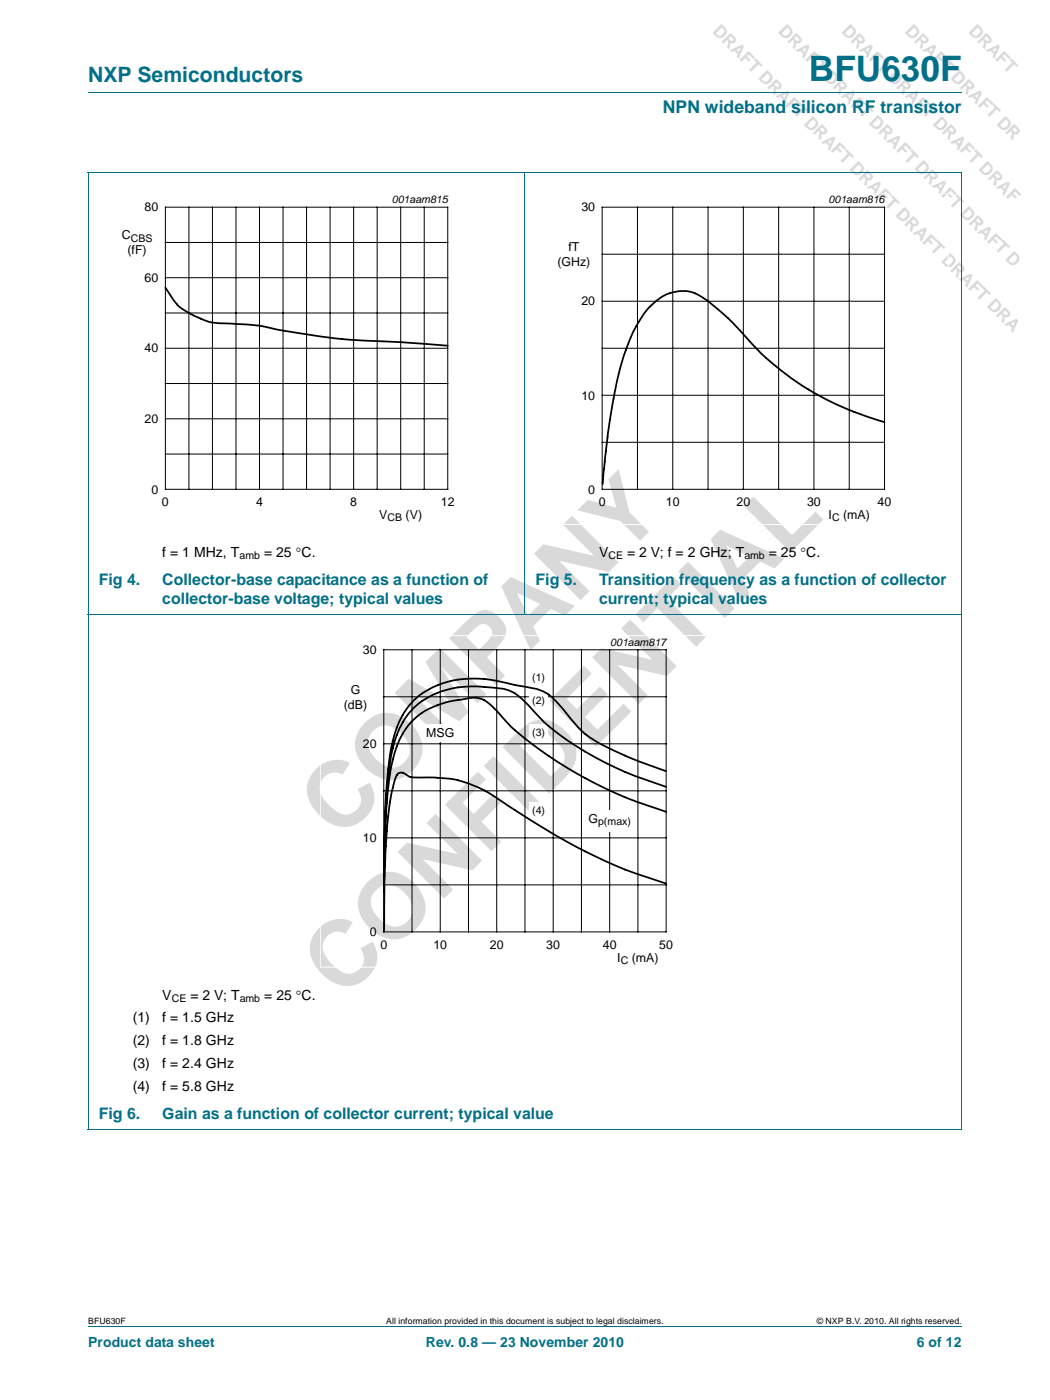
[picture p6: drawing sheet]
<svg xmlns="http://www.w3.org/2000/svg" width="210mm" height="280mm" viewBox="0 0 210 280" stroke-linecap="round" stroke-linejoin="round" font-family="sans-serif">
<defs><g id="words">
<g font-size="18.3" fill="#d9d9d9">
<text x="67.9" y="168.3" transform="rotate(-45 67.9 168.3)">COMPANY</text>
<text x="68.5" y="200.1" transform="rotate(-45 68.5 200.1)">CONFIDENTIAL</text>
</g>
<text font-size="7" fill="#007088" x="161.7" y="16.2">BFU630F</text>
<text font-size="4.2" fill="#007088" x="17.6" y="16.4">NXP Semiconductors</text>
<g font-size="3.5" fill="#d9d9d9">
<text x="142.3" y="6.4" transform="rotate(45 142.3 6.4)">DRAFT DRAFT DRAFT DRAFT DRAFT DRAFT DRA</text>
<text x="155.4" y="6.4" transform="rotate(45 155.4 6.4)">DRAFT DRAFT DRAFT DRAFT DRAFT D</text>
<text x="168.1" y="6.4" transform="rotate(45 168.1 6.4)">DRAFT DRAFT DRAFT DRAF</text>
<text x="180.8" y="6.4" transform="rotate(45 180.8 6.4)">DRAFT DRAFT DR</text>
</g>
<text font-size="3.5" fill="#007088" x="132.5" y="22.6">NPN wideband silicon RF transistor</text>
<g font-size="3.2" fill="#007088">
<text x="19.7" y="117">Fig 4.</text>
<text x="32.4" y="117">Collector-base capacitance as a function of</text>
<text x="107.1" y="117">Fig 5.</text>
<text x="119.8" y="117">Transition frequency as a function of collector</text>
<text x="32.4" y="120.8">collector-base voltage; typical values</text>
<text x="119.8" y="120.8">current; typical values</text>
<text x="19.7" y="223.9">Fig 6.</text>
<text x="32.4" y="223.9">Gain as a function of collector current; typical value</text>
</g>
<g font-size="2.8">
<text x="32.4" y="111.4">f = 1 MHz, T</text>
<text x="52.8" y="111.4">= 25 °C.</text>
<text x="119.8" y="111.4">V</text>
<text x="125.3" y="111.4">= 2 V; f = 2 GHz; T</text>
<text x="153.7" y="111.4">= 25 °C.</text>
<text x="32.4" y="200">V</text>
<text x="38.1" y="200">= 2 V; T</text>
<text x="52.8" y="200">= 25 °C.</text>
<text x="26.5" y="204.6">(1)</text>
<text x="26.5" y="209.2">(2)</text>
<text x="32.4" y="204.6">f = 1.5 GHz</text>
<text x="32.4" y="209.2">f = 1.8 GHz</text>
<text x="26.5" y="213.7">(3)</text>
<text x="32.4" y="213.7">f = 2.4 GHz</text>
<text x="26.5" y="218.3">(4)</text>
<text x="32.4" y="218.3">f = 5.8 GHz</text>
</g>
<g font-size="2.8" fill="#007088">
<text x="17.6" y="269.5">Product data sheet</text>
<text x="85.1" y="269.5">Rev. 0.8 — 23 November 2010</text>
<text x="183.3" y="269.5">6 of 12</text>
</g>
<g font-size="2.5">
<text x="24.4" y="47.9">C</text>
<text x="28.9" y="42.3">80</text>
<text x="116.2" y="42.3">30</text>
<text x="25.5" y="50.9">(fF)</text>
<text x="111.4" y="53.2">(GHz)</text>
<text x="113.6" y="50.2">fT</text>
<text x="28.9" y="56.4">60</text>
<text x="116.2" y="61.1">20</text>
<text x="28.9" y="70.5">40</text>
<text x="116.2" y="79.9">10</text>
<text x="28.9" y="84.6">20</text>
<text x="30.3" y="98.7">0</text>
<text x="32.4" y="101.3">0</text>
<text x="51.2" y="101.3">4</text>
<text x="70" y="101.3">8</text>
<text x="88.1" y="101.3">12</text>
<text x="117.6" y="98.7">0</text>
<text x="119.7" y="101.3">0</text>
<text x="133.1" y="101.3">10</text>
<text x="147.2" y="101.3">20</text>
<text x="161.3" y="101.3">30</text>
<text x="175.5" y="101.3">40</text>
<text x="75.8" y="103.8">V</text>
<text x="81.1" y="103.8">(V)</text>
<text x="165.6" y="103.8">I</text>
<text x="168.5" y="103.8">(mA)</text>
<text x="72.6" y="130.9">30</text>
<text x="68.7" y="141.8">(dB)</text>
<text x="70.1" y="138.8">G</text>
<text x="72.6" y="149.7">20</text>
<text x="85.2" y="147.6">MSG</text>
<text x="117.6" y="164.7">G</text>
<text x="72.6" y="168.5">10</text>
<text x="73.9" y="187.3">0</text>
<text x="76" y="189.8">0</text>
<text x="86.6" y="189.8">10</text>
<text x="97.9" y="189.8">20</text>
<text x="109.2" y="189.8">30</text>
<text x="120.5" y="189.8">40</text>
<text x="131.8" y="189.8">50</text>
<text x="123.4" y="192.4">I</text>
<text x="126.3" y="192.4">(mA)</text>
</g>
<g font-size="2.1">
<text x="78.3" y="40.6">001aam815</text>
<text x="165.6" y="40.6">001aam816</text>
<text x="26.1" y="48.4">CBS</text>
<text x="77.5" y="104.3">CB</text>
<text x="166.3" y="104.3">C</text>
<text x="47.9" y="111.9">amb</text>
<text x="121.6" y="111.9">CE</text>
<text x="148.8" y="111.9">amb</text>
<text x="122" y="129.2">001aam817</text>
<text x="106.4" y="136.2">(1)</text>
<text x="106.4" y="140.8">(2)</text>
<text x="106.4" y="147.2">(3)</text>
<text x="106.4" y="162.9">(4)</text>
<text x="119.6" y="165.1">p(max)</text>
<text x="124.1" y="192.9">C</text>
<text x="34.3" y="200.5">CE</text>
<text x="47.9" y="200.5">amb</text>
</g>
<g font-size="1.7">
<text x="17.6" y="264.9">BFU630F</text>
<text x="77.2" y="264.9">All information provided in this document is subject to legal disclaimers.</text>
<text x="163.3" y="264.9">© NXP B.V. 2010. All rights reserved.</text>
</g>
</g></defs>
<path d="M17.6 18.5h174.7M104.9 34.4v88.6M192.3 34.5v191.4M192.3 34.4l-174.7 .1v191.4M17.6 122.9h174.7M17.6 226h174.7M17.6 265.5h174.7" fill="none" stroke="#007088" stroke-width=".2"/>
<path d="M20.4 38.6h81.8v66.4h-81.8zM107.7 38.6h81.8v66.4h-81.8zM64 127.2h81.9v66.3h-81.9z" fill="none" stroke="#fff" stroke-width=".2"/>
<g fill="none" stroke="#000" stroke-width=".2">
<path d="M33.1 41.5h56.4v56.4h-56.4zM33.1 55.6h56.4M33.1 48.5h56.4M37.8 41.5v56.4M42.5 41.5v56.4M47.2 41.5v56.4M51.9 41.5v56.4M56.6 41.5v56.4M61.3 41.5v56.4M66 41.5v56.4M70.7 41.5v56.4M75.4 41.5v56.4"/>
<path d="M80.1 41.5v56.4M84.8 41.5v56.4M120.4 41.5h56.4v56.4h-56.4zM120.4 50.9h56.4M127.4 41.5v56.4M134.5 41.5v56.4M141.5 41.5v56.4M148.6 41.5v56.4M155.7 41.5v56.4M162.7 41.5v56.4M169.8 41.5v56.4M33.1 76.7h56.4"/>
<path d="M33.1 69.7h56.4M33.1 62.6h56.4M120.4 69.7h56.4M120.4 79.1h56.4M120.4 60.3h56.4M33.1 90.8h56.4M33.1 83.8h56.4M120.4 88.5h56.4M76.7 130h56.5v56.5h-56.5zM76.7 139.4h56.5M82.4 130v56.5M88 130v56.5"/>
<path d="M93.7 130v56.5M99.3 130v56.5M104.9 130v56.5M110.6 130v56.5M116.2 130v56.5M121.9 130v56.5M127.5 130v56.5M76.7 148.8h56.5M76.7 158.2h56.5M76.7 167.6h56.5M76.7 177h56.5"/>
</g>
<path d="M33.1 57.5l.3 .5a9.9 9.9 0 0 0 4.9 4.9 12.3 12.3 0 0 0 7.5 1.8 42.7 42.7 0 0 1 10.8 1.4 132.7 132.7 0 0 0 23.5 2.4l9.4 .7M176.8 84.5a56.6 56.6 0 0 1-29.2-18.7l-2.1-2.2a24 24 0 0 0-7.3-5.2 8.5 8.5 0 0 0-8.2 2.9 26.5 26.5 0 0 0-5.5 10.7 133.9 133.9 0 0 0-3.9 23.4l-.1 1.5" fill="none" stroke="#000" stroke-width=".35"/>
<g fill="#fff">
<path d="M105.8 133.9h3.8v3.5h-3.8z"/>
<path d="M105.8 138.5h3.8v3.6h-3.8z"/>
<path d="M105.8 144.9h3.8v3.6h-3.8z"/>
<path d="M105.8 160.6h3.8v3.5h-3.8z"/>
<path d="M84.5 144.9h7.1v3.6h-7.1z"/>
<path d="M116.9 162.2h10v4.3h-10z"/>
</g>
<path d="M133.1 154.3a77 77 0 0 1-14.6-6.4 22.9 22.9 0 0 1-5.8-5.9l-.7-.8a9.6 9.6 0 0 0-7.5-3.9l-2.3-.4a23.7 23.7 0 0 0-13.8-.2 14 14 0 0 0-9.5 10.2 76 76 0 0 0-2 17.6l-.1 10.6M133.2 157.4a70.4 70.4 0 0 1-21.8-10.7 45.2 45.2 0 0 1-6.4-6.2 8.8 8.8 0 0 0-7.3-3 18.5 18.5 0 0 0-14.5 3.7 16.6 16.6 0 0 0-5 9.9 160 160 0 0 0-1.4 24v1.4M133.2 176.8a109.2 109.2 0 0 1-30.3-14.7l-1.3-.9a25.4 25.4 0 0 0-12.4-5.5l-2.5-.1h-3a3.2 3.2 0 0 1-2.9-.9l-.6-.1h-.3a.96 .96 0 0 0-.8 .9 39.9 39.9 0 0 0-1.8 10.8l-.4 7.5-.1 12.7M133.2 162.4a81.9 81.9 0 0 1-31.6-17.6l-2.6-2.9a5.4 5.4 0 0 0-4.8-2.3l-.6 .1a24.2 24.2 0 0 0-7.8 2.1 13.3 13.3 0 0 0-6.9 8.8 71.4 71.4 0 0 0-1.9 16.1l-.2 11.8" fill="none" stroke="#000" stroke-width=".35"/>
<use href="#words"/>
</svg>
